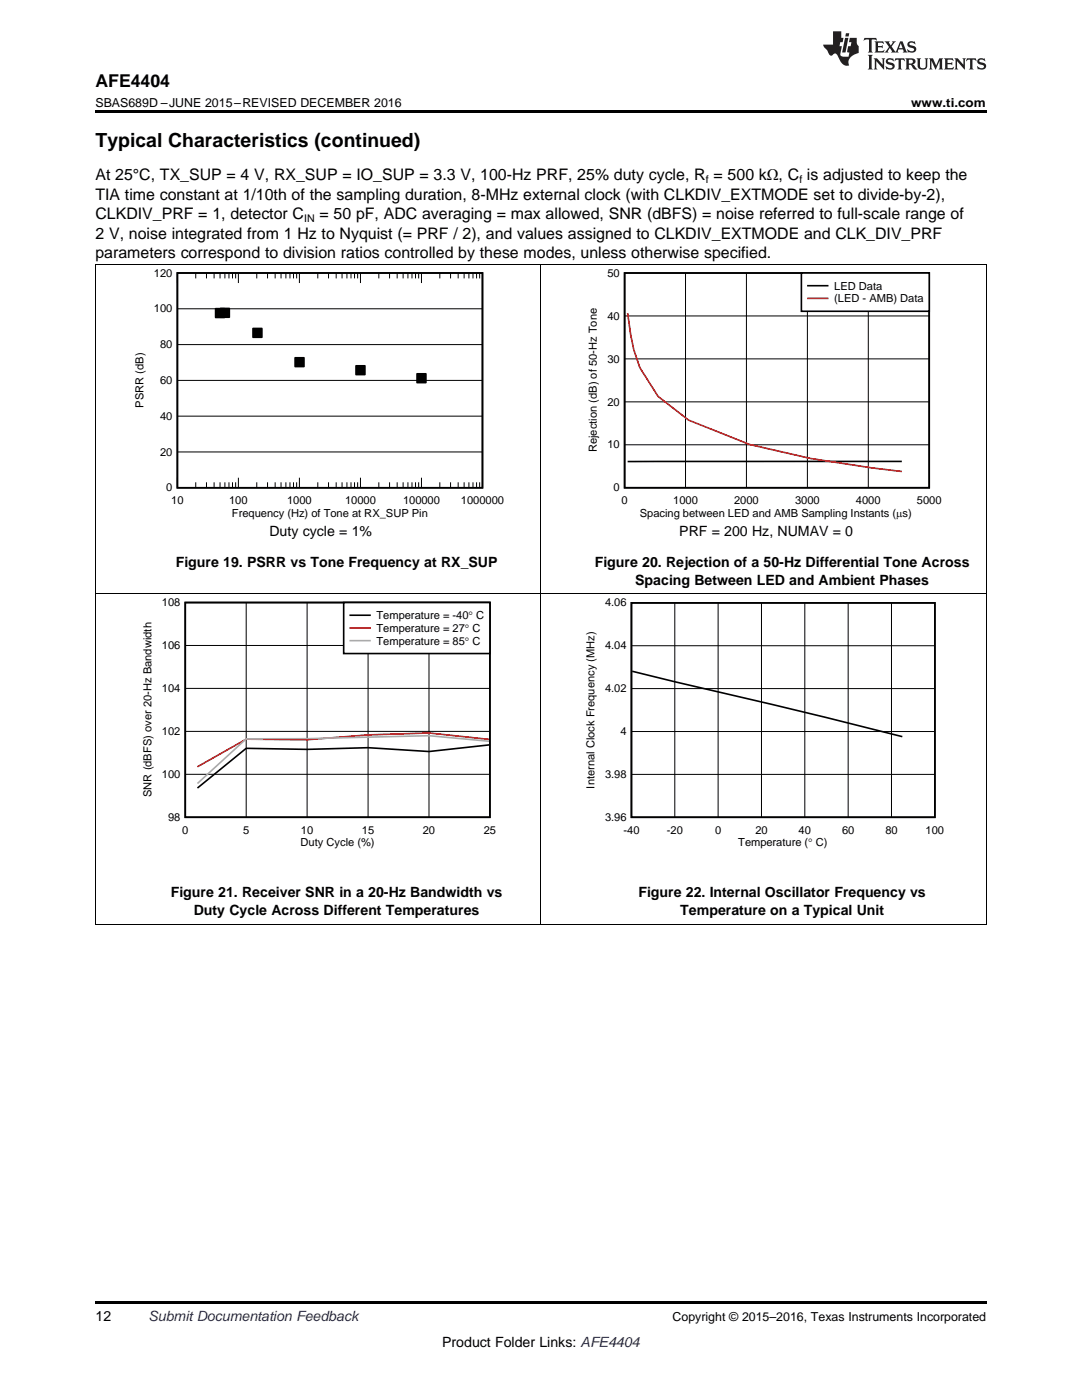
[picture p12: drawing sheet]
<svg xmlns="http://www.w3.org/2000/svg" width="216mm" height="279mm" viewBox="0 0 216 279" stroke-linecap="round" stroke-linejoin="round" font-family="sans-serif">
<defs><g id="words">
<text font-size="3.9" x="19" y="29.3">Typical Characteristics (continued)</text>
<text font-size="3.5" x="19" y="17.3">AFE4404</text>
<g font-size="3.2">
<text x="19" y="36">At 25°C, TX_SUP = 4 V, RX_SUP = IO_SUP = 3.3 V, 100-Hz PRF, 25% duty cycle, R = 500 kΩ, C is adjusted to keep the</text>
<text x="19" y="39.9">TIA time constant at 1/10th of the sampling duration, 8-MHz external clock (with CLKDIV_EXTMODE set to divide-by-2),</text>
<text x="19" y="43.7">CLKDIV_PRF = 1, detector C</text>
<text x="19" y="47.6">2 V, noise integrated from 1 Hz to Nyquist (= PRF / 2), and values assigned to CLKDIV_EXTMODE and CLK_DIV_PRF</text>
<text x="63.8" y="43.7">= 50 pF, ADC averaging = max allowed, SNR (dBFS) = noise referred to full-scale range of</text>
<text x="19" y="51.5">parameters correspond to division ratios controlled by these modes, unless otherwise specified.</text>
</g>
<g font-size="2.8">
<text x="53.8" y="106.9">Duty cycle = 1%</text>
<text x="135.5" y="106.9">PRF = 200 Hz, NUMAV = 0</text>
<text x="35.1" y="113.2">Figure 19. PSRR vs Tone Frequency at RX_SUP</text>
<text x="118.7" y="113.2">Figure 20. Rejection of a 50-Hz Differential Tone Across</text>
<text x="126.8" y="116.8">Spacing Between LED and Ambient Phases</text>
<text x="34.1" y="179">Figure 21. Receiver SNR in a 20-Hz Bandwidth vs</text>
<text x="127.4" y="179">Figure 22. Internal Oscillator Frequency vs</text>
<text x="38.7" y="182.7">Duty Cycle Across Different Temperatures</text>
<text x="135.7" y="182.7">Temperature on a Typical Unit</text>
<text x="19" y="263.6">12</text>
<text x="88.2" y="268.9">Product Folder Links: AFE4404</text>
</g>
<text font-size="2.8" fill="#0000c8" x="29.6" y="263.6">Submit Documentation Feedback</text>
<g font-size="2.5">
<text x="19" y="21.4">SBAS689D –JUNE 2015–REVISED DECEMBER 2016</text>
<text x="181.8" y="21.4">www.ti.com</text>
<text x="134.2" y="263.6">Copyright © 2015–2016, Texas Instruments Incorporated</text>
</g>
<g font-size="2.2">
<text x="30.7" y="55.2">120</text>
<text x="121.2" y="55.2">50</text>
<text x="166.5" y="57.8">LED Data</text>
<text x="30.7" y="62.4">100</text>
<text x="121.2" y="63.8">40</text>
<text x="166.5" y="60.3">(LED - AMB) Data</text>
<text x="32" y="69.5">80</text>
<text x="32" y="76.6">60</text>
<text x="121.2" y="72.4">30</text>
<text x="28.6" y="81.4" transform="rotate(-90 28.6 81.4)">PSRR (dB)</text>
<text x="32" y="83.8">40</text>
<text x="121.2" y="80.9">20</text>
<text x="121.2" y="89.5">10</text>
<text x="32" y="90.9">20</text>
<text x="119.1" y="90.3" transform="rotate(-90 119.1 90.3)">Rejection (dB) of 50-Hz Tone</text>
<text x="33.2" y="98.1">0</text>
<text x="34.2" y="100.6">10</text>
<text x="45.7" y="100.6">100</text>
<text x="57.3" y="100.6">1000</text>
<text x="68.9" y="100.6">10000</text>
<text x="80.4" y="100.6">100000</text>
<text x="92" y="100.6">1000000</text>
<text x="122.4" y="98.1">0</text>
<text x="124" y="100.6">0</text>
<text x="134.3" y="100.6">1000</text>
<text x="146.5" y="100.6">2000</text>
<text x="158.7" y="100.6">3000</text>
<text x="170.8" y="100.6">4000</text>
<text x="183" y="100.6">5000</text>
<text x="46.3" y="103.2">Frequency (Hz) of Tone at RX_SUP Pin</text>
<text x="127.7" y="103.2">Spacing between LED and AMB Sampling Instants (Ps)</text>
<text x="32.3" y="121">108</text>
<text x="75.1" y="123.6">Temperature = -40q C</text>
<text x="120.7" y="121">4.06</text>
<text x="32.3" y="129.5">106</text>
<text x="75.1" y="126.1">Temperature = 27q C</text>
<text x="75.1" y="128.7">Temperature = 85q C</text>
<text x="120.7" y="129.6">4.04</text>
<text x="32.3" y="138.1">104</text>
<text x="120.7" y="138.2">4.02</text>
<text x="32.3" y="146.7">102</text>
<text x="123.8" y="146.7">4</text>
<text x="32.3" y="155.3">100</text>
<text x="120.7" y="155.3">3.98</text>
<text x="30.2" y="159.1" transform="rotate(-90 30.2 159.1)">SNR (dBFS) over 20-Hz Bandwidth</text>
<text x="118.6" y="157.4" transform="rotate(-90 118.6 157.4)">Internal Clock Frequency (MHz)</text>
<text x="33.5" y="163.8">98</text>
<text x="36.4" y="166.4">0</text>
<text x="48.5" y="166.4">5</text>
<text x="60.1" y="166.4">10</text>
<text x="72.2" y="166.4">15</text>
<text x="84.4" y="166.4">20</text>
<text x="96.5" y="166.4">25</text>
<text x="120.7" y="163.8">3.96</text>
<text x="124.4" y="166.4">-40</text>
<text x="133.1" y="166.4">-20</text>
<text x="142.7" y="166.4">0</text>
<text x="150.7" y="166.4">20</text>
<text x="159.4" y="166.4">40</text>
<text x="168" y="166.4">60</text>
<text x="176.7" y="166.4">80</text>
<text x="184.7" y="166.4">100</text>
<text x="60" y="168.9">Duty Cycle (%)</text>
<text x="147.3" y="168.9">Temperature (q C)</text>
</g>
<g font-size="2.1">
<text x="140.9" y="36.6">f</text>
<text x="159.5" y="36.6">f</text>
<text x="60.7" y="44.4">IN</text>
</g>
</g></defs>
<path d="M19 184.4l.2 .1zM196.7 184.4l.1 .1zM19 259.7h177.8v.5h-177.8z" fill="#000"/>
<path d="M19.1 118.5v66M107.9 118.5v66M196.8 118.5v66M19 184.4h177.8" fill="none" stroke="#000" stroke-width=".2"/>
<path d="M28.1 119.4h70.8v50h-70.8z" fill-rule="evenodd" fill="#fff"/>
<path d="M37 120.2h60.8v42.9h-60.8zM97.6 148.7l-12 1.3-12.2-.8-12.1 .4-12.2-.3-9.7 8" fill="none" stroke="#000" stroke-width=".32"/>
<path d="M37 137.4h60.8M37 128.8h60.8M49.1 120.2v42.9M61.3 120.2v42.9M73.4 120.2v42.9M85.6 120.2v42.9M37 154.5h60.8M37 146h60.8" fill="none" stroke="#000" stroke-width=".2"/>
<path d="M97.6 147.6l-12-1.3-12.2 .4-12.1 .9-12.2-.1-9.7 5.5" fill="none" stroke="#f00" stroke-width=".32"/>
<path d="M97.6 147.9l-12-1.1-24.3 .6h-12.2l-9.7 9" fill="none" stroke="#aaa" stroke-width=".32"/>
<path d="M68.6 120.2h29.2v10.2h-29.2z" fill-rule="evenodd" fill="#fff"/>
<path d="M68.6 120.2h29.2v10.2h-29.2zM69.9 122.8h3.9" fill="none" stroke="#000" stroke-width=".32"/>
<path d="M69.9 125.3h3.9" fill="none" stroke="#f00" stroke-width=".32"/>
<path d="M69.9 127.9h3.9" fill="none" stroke="#aaa" stroke-width=".32"/>
<path d="M116.5 119.5h71.8v49.9h-71.8z" fill-rule="evenodd" fill="#fff"/>
<path d="M126 120.3h60.5v42.8h-60.5zM126.2 134l8.4 2.1a1740.9 1740.9 0 0 1 45.4 10.9" fill="none" stroke="#000" stroke-width=".32"/>
<g fill="none" stroke="#000" stroke-width=".2">
<path d="M19.1 52.7v65.8M107.9 52.7v65.8M196.8 52.7v65.8M19 118.5h177.8M126 137.4h60.5M126 128.9h60.5M134.6 120.3v42.8M143.3 120.3v42.8M151.9 120.3v42.8M160.6 120.3v42.8M169.2 120.3v42.8M177.9 120.3v42.8"/>
<path d="M126 154.5h60.5M126 146h60.5"/>
</g>
<path d="M26.5 53.6h74v50h-74z" fill-rule="evenodd" fill="#fff"/>
<path d="M35.4 54.5h60.9v42.8h-60.9zM43 61.6h1.8v1.8h-1.8zM44 61.6h1.8v1.7h-1.8zM50.5 65.5h1.8v1.8h-1.8zM58.9 71.4h1.8v1.8h-1.8zM71 73h1.8v1.8h-1.8zM83.2 74.6h1.8v1.8h-1.8z" fill="none" stroke="#000" stroke-width=".32"/>
<g fill="none" stroke="#000" stroke-width=".2">
<path d="M35.4 54.5v2M39.1 54.5v1.1M41.2 54.5v1.1M42.7 54.5v1.1M43.9 54.5v1.1M44.9 54.5v1.1M45.7 54.5v1.1M46.4 54.5v1.1M47 54.5v1.1M47.6 54.5v2M51.2 54.5v1.1M53.4 54.5v1.1"/>
<path d="M54.9 54.5v1.1M56.1 54.5v1.1M57 54.5v1.1M57.9 54.5v1.1M58.6 54.5v1.1M59.2 54.5v1.1M59.7 54.5v2M63.4 54.5v1.1M65.6 54.5v1.1M67.1 54.5v1.1M68.3 54.5v1.1M69.2 54.5v1.1"/>
<path d="M70 54.5v1.1M70.7 54.5v1.1M71.4 54.5v1.1M71.9 54.5v2M75.6 54.5v1.1M77.7 54.5v1.1M79.3 54.5v1.1M80.4 54.5v1.1M81.4 54.5v1.1M82.2 54.5v1.1M82.9 54.5v1.1M83.5 54.5v1.1"/>
<path d="M84.1 54.5v2M87.8 54.5v1.1M89.9 54.5v1.1M91.4 54.5v1.1M92.6 54.5v1.1M93.6 54.5v1.1M94.4 54.5v1.1M95.1 54.5v1.1M95.7 54.5v1.1M35.4 75.9h60.9M35.4 68.8h60.9M35.4 61.6h60.9"/>
<path d="M35.4 95.3v2M35.4 90.2h60.9M35.4 83.1h60.9M39.1 96.3v1M41.2 96.3v1M42.7 96.3v1M43.9 96.3v1M44.9 96.3v1M45.7 96.3v1M46.4 96.3v1M47 96.3v1M47.6 95.3v2"/>
<path d="M51.2 96.3v1M53.4 96.3v1M54.9 96.3v1M56.1 96.3v1M57 96.3v1M57.9 96.3v1M58.6 96.3v1M59.2 96.3v1M59.7 95.3v2M63.4 96.3v1M65.6 96.3v1M67.1 96.3v1"/>
<path d="M68.3 96.3v1M69.2 96.3v1M70 96.3v1M70.7 96.3v1M71.4 96.3v1M71.9 95.3v2M75.6 96.3v1M77.7 96.3v1M79.3 96.3v1M80.4 96.3v1M81.4 96.3v1M82.2 96.3v1"/>
<path d="M82.9 96.3v1M83.5 96.3v1M84.1 95.3v2M87.8 96.3v1M89.9 96.3v1M91.4 96.3v1M92.6 96.3v1M93.6 96.3v1M94.4 96.3v1M95.1 96.3v1M95.7 96.3v1"/>
</g>
<g fill="#000">
<path d="M43 61.6h1.8v1.8h-1.8z" fill-rule="evenodd"/>
<path d="M44 61.6h1.8v1.7h-1.8z" fill-rule="evenodd"/>
<path d="M50.5 65.5h1.8v1.8h-1.8z" fill-rule="evenodd"/>
<path d="M58.9 71.4h1.8v1.8h-1.8z" fill-rule="evenodd"/>
<path d="M71 73h1.8v1.8h-1.8z" fill-rule="evenodd"/>
<path d="M83.2 74.6h1.8v1.8h-1.8z" fill-rule="evenodd"/>
</g>
<path d="M117 53.6h70.8v50h-70.8z" fill-rule="evenodd" fill="#fff"/>
<path d="M124.6 54.5h60.8v42.8h-60.8zM179.9 92.1h-54.7" fill="none" stroke="#000" stroke-width=".32"/>
<path d="M136.8 54.5v42.9M148.9 54.5v42.9M161.1 54.5v42.9M173.3 54.5v42.9M124.6 71.6h60.8M124.6 63.1h60.8M124.6 88.8h60.8M124.6 80.2h60.8" fill="none" stroke="#000" stroke-width=".2"/>
<path d="M125.2 62.5l.6 4.4 .7 2.9 1.2 3.6 3.6 5.7 6.1 4.7 12.2 4.9 12.1 2.8 12.2 1.9 6 .7" fill="none" stroke="#f00" stroke-width=".32"/>
<path d="M159.9 54.5h25.5v7.6h-25.5z" fill-rule="evenodd" fill="#fff"/>
<path d="M159.9 54.5h25.5v7.6h-25.5zM161.2 57h4" fill="none" stroke="#000" stroke-width=".32"/>
<path d="M161.2 59.6h4" fill="none" stroke="#f00" stroke-width=".32"/>
<path d="M19 52.7h177.8" fill="none" stroke="#000" stroke-width=".2"/>
<path d="M19 22h177.8v.5h-177.8z" fill="#000"/>
<g fill="#231f20">
<path d="M172.5 7.6l-.1 .5 .4-.2h.6v.1v2.1l-.2 .4h.9l-.2-.4v-2.1l.1-.1h.5l.5 .2-.2-.5zM174.5 8.3l.2 .3v1.5l-.2 .4h1.8l.2-.6a1.04 1.04 0 0 1-1.3 .2v-.7h.6l.3 .2v-.6l-.3 .2h-.6v-.6l.8-.1 .4 .3-.2-.5zM176.5 8.3l.9 1.1-.9 1.1h.8l-.2-.2 .4-.7 .5 .7-.2 .2h1.5l-.2-.2 .2-.4h.9l.1 .4-.2 .2h1l-.3-.3-.7-1.9h-.5l-.9 2-.8-1 .9-1h-.8l.1 .3-.4 .5-.3-.6 .1-.2zM179.7 8.6l.4 1h-.7zM181.3 8.4a.63 .63 0 0 0-.2 .7 .63 .63 0 0 0 .6 .4l.6 .2 .1 .2a.75 .75 0 0 1-.7 .4 .75 .75 0 0 1-.6-.5l.1 .7 .1-.1a1.11 1.11 0 0 0 1.5-.6 1.13 1.13 0 0 0-1.2-.8l-.1-.4a1.04 1.04 0 0 1 1.2 .2l-.2-.5-.2 .1-.4-.2zM173.2 10.9l.2 .4v2.2l-.2 .4h1l-.3-.4v-2.2l.3-.4zM174.3 11.6l.3 .4v1.5l-.3 .4h.8l-.2-.4v-1.3l1.5 1.7v-1.9l.2-.4h-.7l.2 .4v.9l-1.1-1.3zM177 11.8a.62 .62 0 0 0-.2 .7 .62 .62 0 0 0 .6 .4l.6 .1 .1 .3a.76 .76 0 0 1-.7 .3 .76 .76 0 0 1-.7-.4l.2 .7 .1-.1a1.11 1.11 0 0 0 1.5-.6 1.13 1.13 0 0 0-1.2-.8l-.1-.4a1.04 1.04 0 0 1 1.2 .2l-.2-.6-.2 .1-.5-.1zM178.7 11.6l-.2 .6a.61 .61 0 0 1 .8-.3v1.6l-.2 .4h.9l-.2-.4v-1.6a.63 .63 0 0 1 .7 .3l-.1-.6zM180.6 11.6l.3 .4v1.5l-.3 .4h1l-.2-.2-.1-.8 .6 .2a.76 .76 0 0 0 1.2 .7l-1-1a.58 .58 0 0 0 .6-.5 .58 .58 0 0 0-.5-.6zM181.4 11.9h.1a.45 .45 0 0 1 .5 .1 .45 .45 0 0 1 .1 .5l-.8 .2zM182.9 11.6l.2 .2a2.17 2.17 0 0 0 .3 1.9 .99 .99 0 0 0 1.6-.6v-1.1l.2-.4h-.7l.2 .2a1.92 1.92 0 0 1-.2 1.8 .6 .6 0 0 1-.9-.5v-1.1l.2-.4zM185.4 11.6l.2 .4v1.5l-.2 .4h.7l-.2-.4v-1.4l.8 1.8 .8-1.8v1.4l-.2 .4h.9l-.2-.4v-1.5l.2-.4h-.8l-.6 1.5-.6-1.5zM188.4 11.6l.2 .4v1.5l-.2 .4h1.8l.1-.6a1.04 1.04 0 0 1-1.2 .1v-.6h.5l.4 .2v-.6l-.4 .2h-.5v-.7h.8l.3 .3-.1-.6zM190.5 11.6l.2 .4v1.5l-.2 .4h.7l-.2-.4v-1.3l1.5 1.7v-1.9l.2-.4h-.7l.2 .4v.9l-1.1-1.3zM192.9 11.6l-.1 .6a.61 .61 0 0 1 .7-.3l.1 1.6-.3 .4h1l-.3-.4 .1-1.6a.63 .63 0 0 1 .7 .3l-.1-.6zM195.2 11.8a.62 .62 0 0 0-.2 .7 .62 .62 0 0 0 .6 .4l.6 .1 .1 .3a.76 .76 0 0 1-.7 .3 .76 .76 0 0 1-.6-.4l.1 .7 .1-.1a1.11 1.11 0 0 0 1.6-.6 1.13 1.13 0 0 0-1.3-.8l-.1-.4a1.04 1.04 0 0 1 1.2 .2l-.1-.6-.2 .1-.5-.1z"/>
<path d="M166.2 6.3v2.6h-1.9v.4l.8 .9a.91 .91 0 0 0 1 .8 .56 .56 0 0 1 .5-.3 .56 .56 0 0 1 .5 .3l.4 .8a1.53 1.53 0 0 0 1.9 1.2 1.54 1.54 0 0 1 1-2.1l.9-.3v-1.4a1.52 1.52 0 0 1-.4-1.6h-1.3l-.2 .8h.5l-.2 .8h-.5l-.1 1v.2l.4 .1-.2 .8a1.93 1.93 0 0 1-1.6-.3l.3-1.8h-.5l.2-.8h.4l.2-.8h-.4v-1.3zM168.6 7.6l-.6 2.9h.7l.6-2.9zM168.8 6.6l-.1 .7h.6l.2-.7z"/>
</g>
<use href="#words"/>
</svg>
